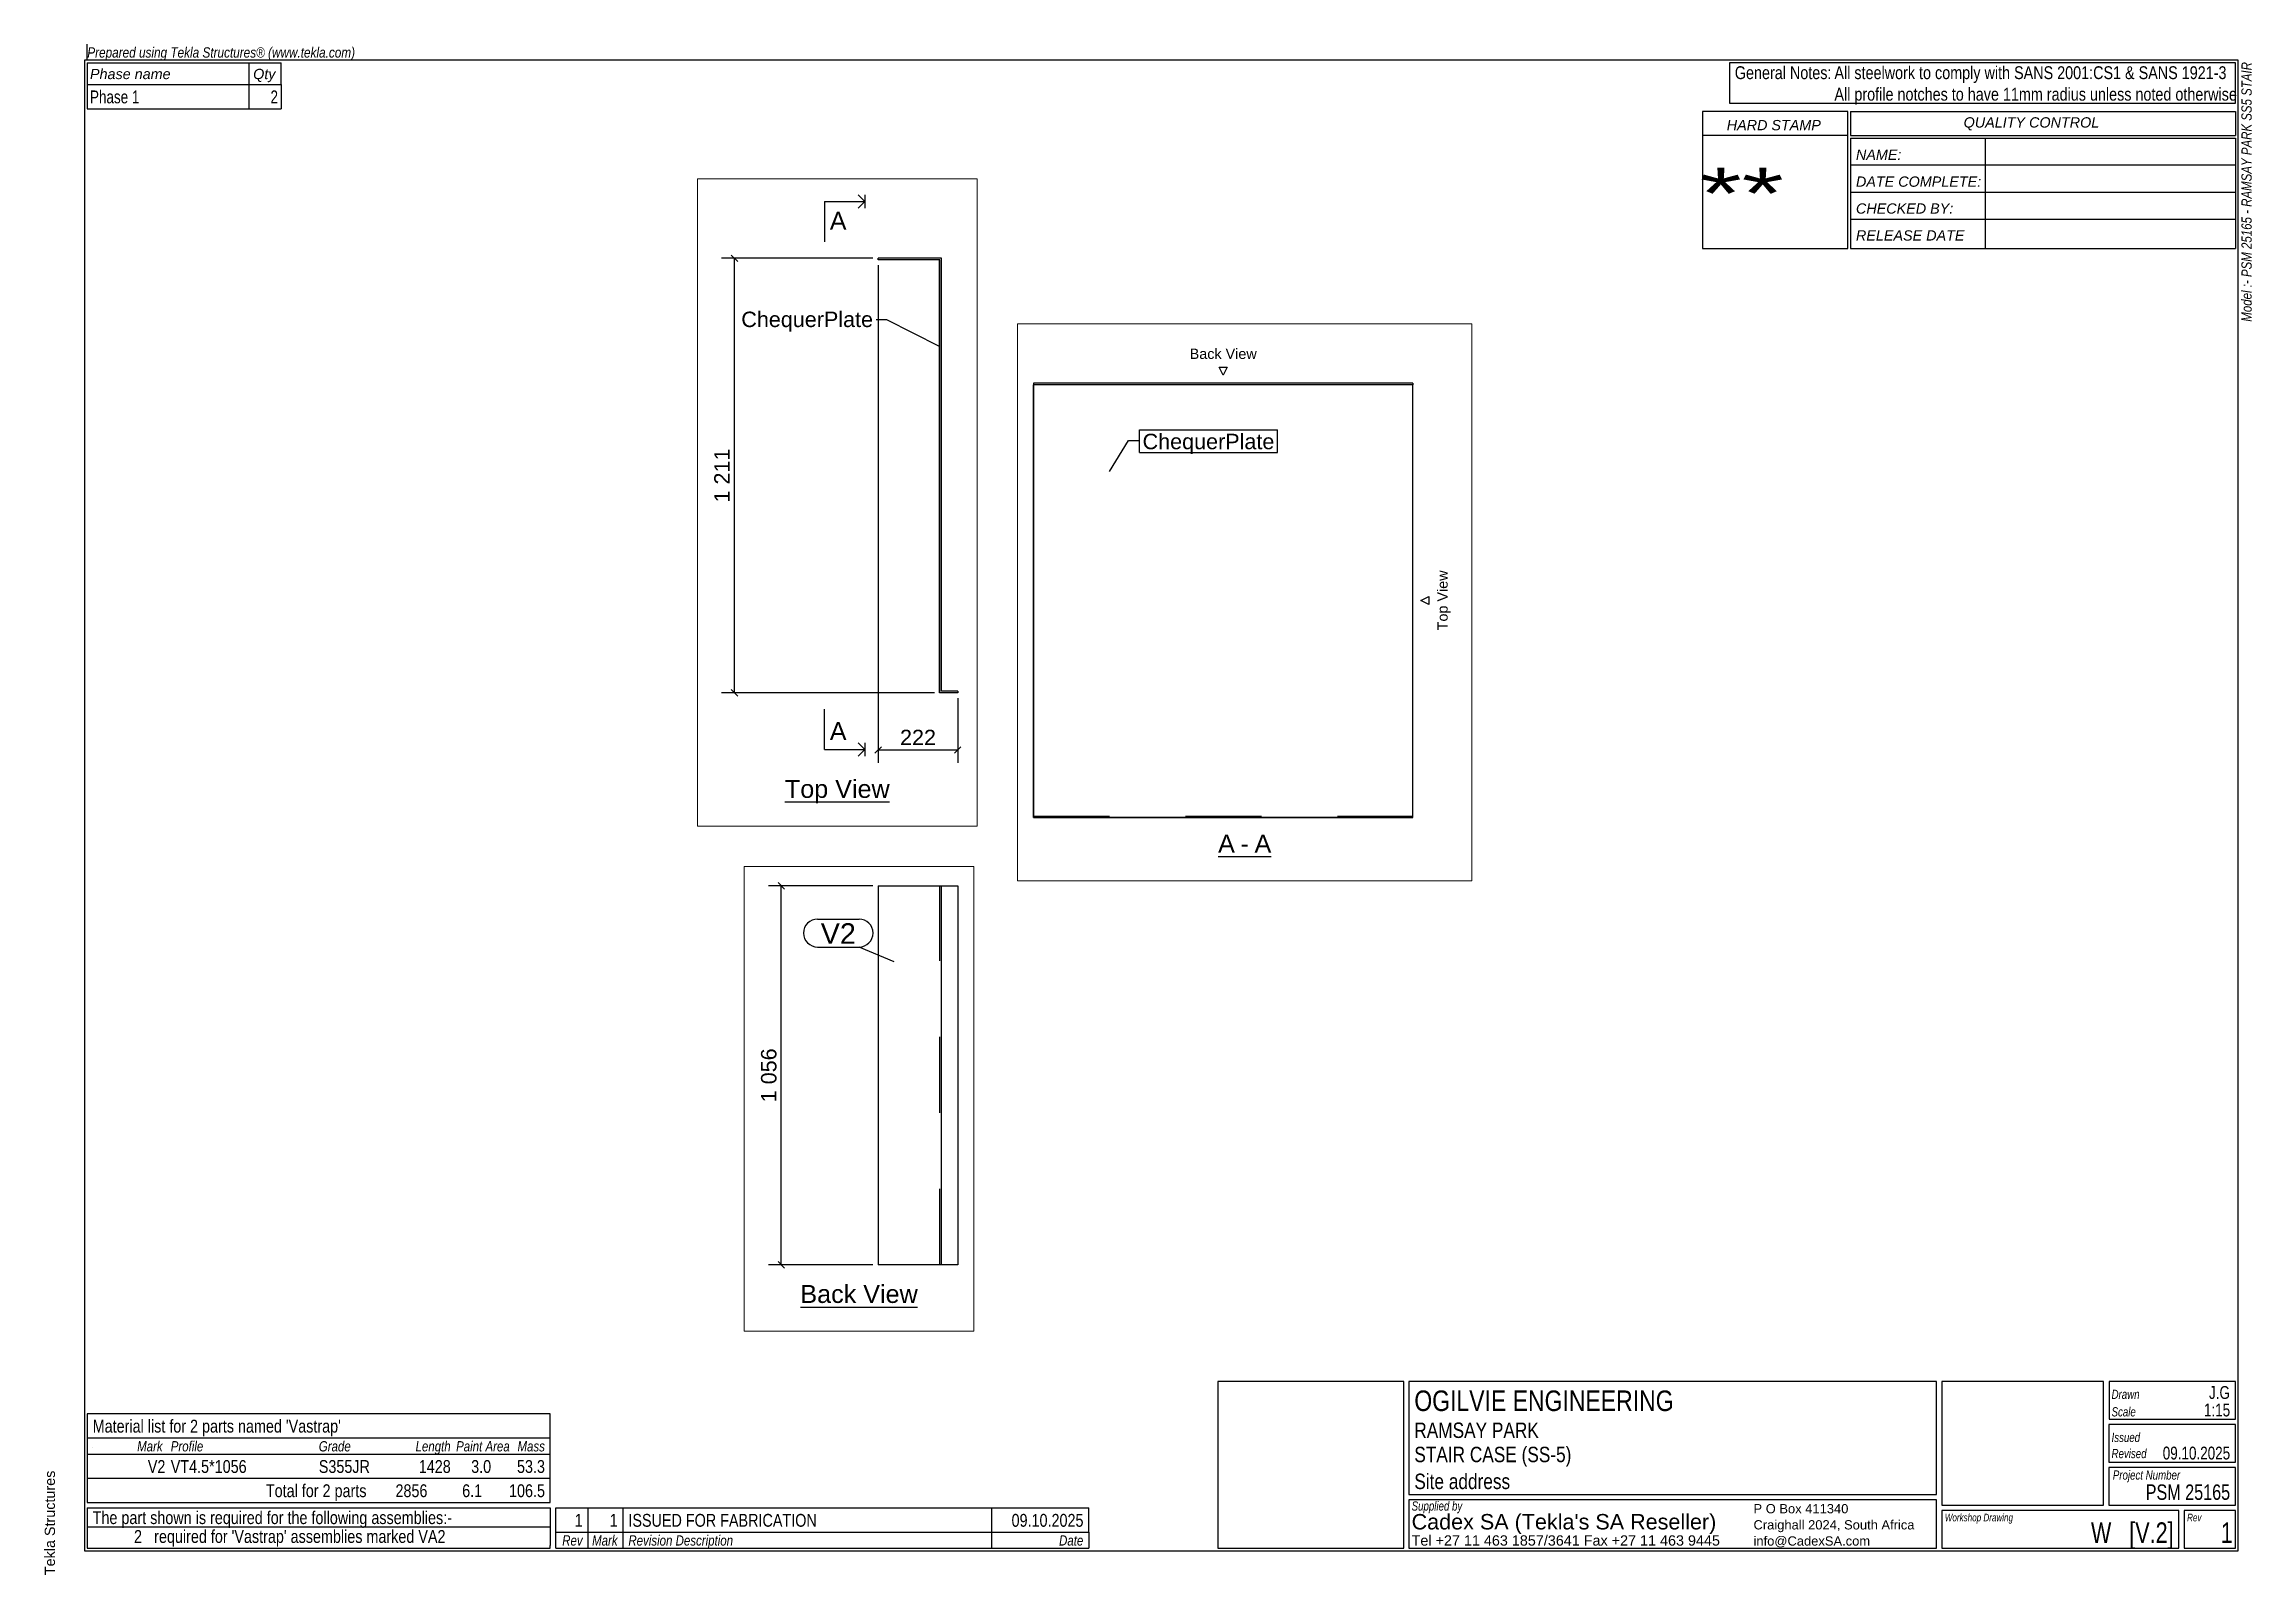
# Paper-space layout 'Layout1' of a CAD drawing. Header units: millimetres. Extents: x 2 to 413, y 6 to 290.
# The model-space entities are those that its viewports show. They can reach past a viewport. Long polylines and large blocks are cut down to what shows.
import ezdxf

# ---------------------------------------------------------------- set-up
doc = ezdxf.new("R2010")
doc.units = ezdxf.units.MM
doc.linetypes.add('DXK_LINE_DOT1', pattern=[1.8814, 0.9407, -0.9407])
doc.layers.add('Viewport layer', color=7, linetype='Continuous', plot=False)
doc.styles.add('Arial', font='ARIAL.TTF', dxfattribs={"height": 0.2})
doc.styles.add('Arial Italic', font='ARIALI.TTF', dxfattribs={"height": 0.2})
doc.styles.add('Arial Narrow Italic', font='ARIALNI.TTF', dxfattribs={"height": 0.2})

# ---------------------------------------------------------------- blocks, each defined once
blk = doc.blocks.new('Unknown-3644288-1553')
at = {"color": 174, "linetype": 'Continuous'}
for p, q in [((410, 287), (10, 287)), ((10, 287), (10, 10)), ((410, 10), (410, 287)), ((10, 10), (410, 10))]:
    blk.add_line(p, q, dxfattribs=at)
at = {"color": 174, "linetype": 'Continuous', "style": 'Arial'}
blk.add_text('Tekla Structures', height=1.9102, rotation=90, dxfattribs=at).set_placement((4.5, 5.5))
blk = doc.blocks.new('Unknown-3644288-1665')
at = {"color": 3, "linetype": 'Continuous'}
for p, q in [((409.5, 286.5), (315.5, 286.5)), ((315.5, 286.5), (315.5, 279)), ((409.5, 279), (409.5, 286.5)), ((315.5, 279), (409.5, 279))]:
    blk.add_line(p, q, dxfattribs=at)
at = {"color": 7, "style": 'Arial', "width": 0.8}
for s, p in [('General Notes:', (316.5, 283.5)), ('All profile notches to have 11mm radius unless noted otherwise', (335, 279.5))]:
    blk.add_text(s, height=2.3877, dxfattribs=at).set_placement(p)
at = {"color": 7, "linetype": 'Continuous', "style": 'Arial', "width": 0.8}
blk.add_text('All steelwork to comply with SANS 2001:CS1 & SANS 1921-3', height=2.3877, dxfattribs=at).set_placement((335, 283.5))
blk = doc.blocks.new('Unknown-3644288-1666')
at = {"color": 3, "linetype": 'Continuous'}
for p, q in [((255, 41.5), (220.5, 41.5)), ((220.5, 41.5), (220.5, 10.5)), ((255, 10.5), (255, 41.5)), ((353.97, 41.5), (255.97, 41.5)), ((255.97, 41.5), (255.97, 20.5)), ((353.97, 20.5), (353.97, 41.5)), ((384.97, 41.5), (354.97, 41.5)), ((354.97, 41.5), (354.97, 18.5)), ((384.97, 18.5), (384.97, 41.5)), ((409.47, 41.5), (386, 41.5)), ((386, 41.5), (386, 34.5)), ((409.47, 34.5), (409.47, 41.5)), ((409.5, 33.5), (385.97, 33.5)), ((385.97, 33.5), (385.97, 26.5)), ((386, 34.5), (409.47, 34.5)), ((409.5, 26.5), (409.5, 33.5)), ((385.97, 26.5), (409.5, 26.5)), ((409.5, 25.5), (385.97, 25.5)), ((385.97, 25.5), (385.97, 18.5)), ((409.5, 18.5), (409.5, 25.5)), ((255.97, 20.5), (353.97, 20.5)), ((353.97, 19.5), (255.97, 19.5)), ((255.97, 19.5), (255.97, 10.5)), ((353.97, 10.5), (353.97, 19.5)), ((354.97, 18.5), (384.97, 18.5)), ((385.97, 18.5), (409.5, 18.5)), ((220.5, 10.5), (255, 10.5)), ((255.97, 10.5), (353.97, 10.5))]:
    blk.add_line(p, q, dxfattribs=at)
at = {"color": 5, "linetype": 'Continuous'}
for p, q in [((398.97, 17.5), (354.97, 17.5)), ((354.97, 17.5), (354.97, 10.5)), ((398.97, 10.5), (398.97, 17.5)), ((409.5, 17.5), (399.97, 17.5)), ((399.97, 17.5), (399.97, 10.5)), ((409.5, 10.5), (409.5, 17.5)), ((354.97, 10.5), (398.97, 10.5)), ((399.97, 10.5), (409.5, 10.5))]:
    blk.add_line(p, q, dxfattribs=at)
at = {"color": 1, "linetype": 'Continuous', "style": 'Arial'}
for s, height, width, p in [('OGILVIE ENGINEERING', 3.8203, 0.8, (256.97, 36)), ('1:15', 2.388, 0.75, (403.63, 35)), ('J.G', 2.388, 0.75, (404.57, 38.25)), ('09.10.2025', 2.388, 0.75, (395.98, 27)), ('PSM 25165', 2.865, 0.75, (392.81, 19.5))]:
    blk.add_text(s, height=height, dxfattribs=dict(at, width=width)).set_placement(p)
at = {"color": 7, "linetype": 'Continuous'}
for s, height, style, width, p in [('Drawn', 1.718, 'Arial Italic', 0.75, (386.47, 38.25)), ('RAMSAY PARK', 2.8652, 'Arial', 0.8, (256.97, 31)), ('Scale', 1.718, 'Arial Italic', 0.75, (386.47, 35)), ('STAIR CASE (SS-5)', 2.8652, 'Arial', 0.8, (256.97, 26.5)), ('Revised', 1.718, 'Arial Italic', 0.75, (386.47, 27.25)), ('Issued', 1.718, 'Arial Italic', 0.75, (386.47, 30.25)), ('Project Number', 1.718, 'Arial Italic', 0.75, (386.71, 23.25)), ('Site address', 2.8652, 'Arial', 0.8, (256.97, 21.5)), ('Supplied by', 1.718, 'Arial Italic', 0.75, (256.47, 17.5)), ('Workshop Drawing', 1.4316, 'Arial Italic', 0.75, (355.5, 15.5)), ('Rev', 1.432, 'Arial Italic', 0.75, (400.5, 15.5))]:
    blk.add_text(s, height=height, dxfattribs=dict(at, style=style, width=width)).set_placement(p)
at = {"color": 5, "linetype": 'Continuous', "style": 'Arial'}
blk.add_text("Cadex SA (Tekla's SA Reseller)", height=2.8652, dxfattribs=at).set_placement((256.47, 14))
at = {"color": 7, "linetype": 'Continuous', "style": 'Arial'}
for s, p in [('P O Box 411340', (319.97, 17)), ('Craighall 2024, South Africa', (319.97, 14)), ('info@CadexSA.com', (319.97, 11))]:
    blk.add_text(s, height=1.7191, dxfattribs=at).set_placement(p)
at = {"color": 1, "linetype": 'Continuous', "style": 'Arial'}
blk.add_text('Tel +27 11 463 1857/3641 Fax +27 11 463 9445', height=1.9102, dxfattribs=at).set_placement((256.47, 11))
at = {"color": 5, "linetype": 'Continuous', "style": 'Arial', "width": 0.75}
for s, p in [('W   [V.2]', (382.65, 11.5)), ('1', (406.77, 11.5))]:
    blk.add_text(s, height=3.82, dxfattribs=at).set_placement(p)
blk = doc.blocks.new('Unknown-3644288-1667')
at = {"color": 3, "linetype": 'Continuous'}
for p, q in [((10.5, 18), (96.5, 18)), ((10.5, 18), (10.5, 14.5)), ((96.5, 18), (96.5, 14.5)), ((10.5, 14.5), (10.5, 11)), ((96.5, 14.5), (96.5, 11)), ((10.5, 11), (10.5, 10.5)), ((10.5, 10.5), (96.5, 10.5)), ((96.5, 10.5), (96.5, 11))]:
    blk.add_line(p, q, dxfattribs=at)
at = {"color": 7, "linetype": 'Continuous'}
blk.add_line((10.5, 14.5), (96.5, 14.5), dxfattribs=at)
blk.add_line((10.5, 14.5), (96.5, 14.5), dxfattribs=at)
at = {"color": 7, "linetype": 'Continuous', "style": 'Arial', "width": 0.8}
blk.add_text('The part shown is required for the following assemblies:-', height=2.3877, dxfattribs=at).set_placement((11.5, 15))
at = {"color": 1, "linetype": 'Continuous', "style": 'Arial', "width": 0.8}
for s, height, p in [('2', 2.39, (19.18, 11.5)), (" required for 'Vastrap' assemblies marked VA2", 2.3877, (22.18, 11.5))]:
    blk.add_text(s, height=height, dxfattribs=at).set_placement(p)
blk = doc.blocks.new('Unknown-3644288-1669')
at = {"color": 3, "linetype": 'Continuous'}
for p, q in [((10.5, 286.5), (10.5, 282.5)), ((10.5, 286.5), (46.5, 286.5)), ((46.5, 282.5), (46.5, 286.5)), ((10.5, 282.5), (10.5, 278)), ((46.5, 282.5), (46.5, 278)), ((10.5, 278), (46.5, 278))]:
    blk.add_line(p, q, dxfattribs=at)
at = {"color": 7, "linetype": 'Continuous'}
for p, q in [((40.5, 286.5), (40.5, 282.5)), ((10.5, 282.5), (46.5, 282.5)), ((40.5, 282.5), (40.5, 278))]:
    blk.add_line(p, q, dxfattribs=at)
at = {"color": 7, "style": 'Arial Italic'}
for s, p in [('Phase name', (11, 283.5)), ('Qty', (41.31, 283.5))]:
    blk.add_text(s, height=1.909, dxfattribs=at).set_placement(p)
at = {"color": 1, "linetype": 'Continuous', "style": 'Arial', "width": 0.75}
for s, height, p in [('Phase 1', 2.388, (11, 279)), ('2', 2.39, (44.53, 279))]:
    blk.add_text(s, height=height, dxfattribs=at).set_placement(p)
blk = doc.blocks.new('Unknown-3644288-1670')
at = {"color": 2, "linetype": 'Continuous'}
blk.add_line((10.5, 287), (10.5, 290), dxfattribs=at)
at = {"color": 7, "style": 'Arial Narrow Italic'}
blk.add_text('Prepared using Tekla Structures® (www.tekla.com)', height=1.9089, dxfattribs=at).set_placement((10.5, 287.5))
blk = doc.blocks.new('Unknown-3644288-1671')
at = {"color": 3, "linetype": 'Continuous'}
for p, q in [((337.5, 277.5), (310.5, 277.5)), ((310.5, 277.5), (310.5, 252)), ((337.5, 252), (337.5, 277.5)), ((338, 277.5), (338, 273)), ((338, 277.5), (409.5, 277.5)), ((409.5, 277.5), (409.5, 273)), ((337.5, 273), (310.5, 273)), ((338, 273), (409.5, 273)), ((338, 272.5), (338, 252)), ((338, 272.5), (409.5, 272.5)), ((363, 272.5), (363, 252)), ((409.5, 272.5), (409.5, 252)), ((409.5, 267.5), (338, 267.5)), ((338, 262.5), (409.5, 262.5)), ((338, 257.5), (409.5, 257.5)), ((310.5, 252), (337.5, 252)), ((338, 252), (409.5, 252))]:
    blk.add_line(p, q, dxfattribs=at)
at = {"color": 7, "linetype": 'Continuous', "style": 'Arial Italic'}
for s, height, p in [('HARD STAMP', 1.909, (315, 274)), ('NAME:', 1.909, (339, 268.5)), ('DATE COMPLETE:', 1.9089, (339, 263.5)), ('CHECKED BY:', 1.9089, (339, 258.5)), ('RELEASE DATE', 1.9089, (339, 253.5))]:
    blk.add_text(s, height=height, dxfattribs=at).set_placement(p)
at = {"color": 7, "style": 'Arial Italic'}
blk.add_text('QUALITY CONTROL', height=1.9089, dxfattribs=at).set_placement((359, 274.5))
at = {"color": 7, "linetype": 'Continuous', "style": 'Arial', "width": 1.5}
blk.add_text('**', height=9.551, dxfattribs=at).set_placement((310, 257.5))
blk = doc.blocks.new('Unknown-3644288-1672')
at = {"color": 7, "style": 'Arial Italic', "width": 0.8}
blk.add_text('Model :- PSM 25165 - RAMSAY PARK SS5 STAIR', height=1.90885417, rotation=90, dxfattribs=at).set_placement((412.5, 238.421875))
blk = doc.blocks.new('Unknown-3644288-1673')
at = {"color": 3, "linetype": 'Continuous'}
for p, q in [((96.5, 35.5), (10.5, 35.5)), ((10.5, 35.5), (10.5, 19)), ((96.5, 19), (96.5, 35.5)), ((10.5, 19), (96.5, 19))]:
    blk.add_line(p, q, dxfattribs=at)
at = {"color": 7, "linetype": 'Continuous'}
for p, q in [((10.5, 31), (96.5, 31)), ((10.5, 28), (96.5, 28)), ((10.5, 23.5), (96.5, 23.5))]:
    blk.add_line(p, q, dxfattribs=at)
at = {"color": 2, "linetype": 'Continuous'}
blk.add_line((11.5, 29.25), (11.5, 29.25), dxfattribs=at)
at = {"color": 7, "linetype": 'Continuous', "style": 'Arial', "width": 0.8}
for s, p in [("Material list for 2 parts named 'Vastrap'", (11.5, 32)), ('Total for 2 parts', (43.67, 20))]:
    blk.add_text(s, height=2.3877, dxfattribs=at).set_placement(p)
at = {"color": 7, "width": 0.8}
for s, height, style, p in [('Mark', 1.909, 'Arial Italic', (19.76, 28.5)), ('Profile', 1.909, 'Arial Italic', (26, 28.5)), ('Grade', 1.909, 'Arial Italic', (53.5, 28.5)), ('Length', 1.909, 'Arial Italic', (71.47, 28.5)), ('Paint Area', 1.909, 'Arial Italic', (79, 28.5)), ('Mass', 1.909, 'Arial Italic', (90.4, 28.5)), ('2856', 2.388, 'Arial', (67.74, 20)), ('6.1', 2.388, 'Arial', (80.13, 20)), ('106.5', 2.388, 'Arial', (88.83, 20))]:
    blk.add_text(s, height=height, dxfattribs=dict(at, style=style)).set_placement(p)
at = {"color": 1, "style": 'Arial', "width": 0.8}
for s, p in [('V2', (21.74, 24.5)), ('VT4.5*1056', (26, 24.5)), ('S355JR', (53.5, 24.5)), ('1428', (72.07, 24.5)), ('3.0', (81.8, 24.5)), ('53.3', (90.31, 24.5))]:
    blk.add_text(s, height=2.388, dxfattribs=at).set_placement(p)
blk = doc.blocks.new('Unknown-3644288-1674')
at = {"color": 3, "linetype": 'Continuous'}
for p, q in [((97.5, 18), (196.5, 18)), ((97.5, 13.5), (97.5, 18)), ((196.5, 13.5), (196.5, 18)), ((97.5, 10.5), (97.5, 13.5)), ((196.5, 13.5), (196.5, 10.5)), ((97.5, 10.5), (196.5, 10.5))]:
    blk.add_line(p, q, dxfattribs=at)
at = {"color": 7, "linetype": 'Continuous'}
for p, q in [((97.5, 18), (196.5, 18)), ((103.5, 13.5), (103.5, 18)), ((110, 13.5), (110, 18)), ((178.5, 13.5), (178.5, 18)), ((97.5, 13.5), (196.5, 13.5)), ((103.5, 10.5), (103.5, 13.5)), ((110, 10.5), (110, 13.5)), ((178.5, 10.5), (178.5, 13.5)), ((184, 10.5), (184, 10.5))]:
    blk.add_line(p, q, dxfattribs=at)
at = {"color": 1, "linetype": 'Continuous', "style": 'Arial', "width": 0.8}
for s, height, p in [('1', 2.39, (101.02, 14.5)), ('1', 2.39, (107.52, 14.5)), ('ISSUED FOR FABRICATION', 2.3877, (111, 14.5)), ('09.10.2025', 2.388, (182.17, 14.5))]:
    blk.add_text(s, height=height, dxfattribs=at).set_placement(p)
at = {"color": 7, "linetype": 'Continuous', "style": 'Arial Italic', "width": 0.8}
for s, height, p in [('Rev', 1.909, (98.71, 11)), ('Mark', 1.909, (104.26, 11)), ('Revision Description', 1.9089, (111, 11)), ('Date', 1.909, (190.99, 11))]:
    blk.add_text(s, height=height, dxfattribs=at).set_placement(p)
blk = doc.blocks.new('Unknown-3644288-11 - 1186')
at = {"color": 6, "linetype": 'Continuous'}
blk.add_line((13569.3, 67.5), (13860.9, 67.5), dxfattribs=at)
at = {"color": 0, "linetype": 'Continuous'}
blk.add_wipeout([(13860.9, 78.8), (13860.9, 131.2), (13569.3, 131.2), (13569.3, 78.8)], dxfattribs=at)
at = {"color": 6, "linetype": 'Continuous', "style": 'Arial'}
blk.add_text('Top View', height=50.14, dxfattribs=at).set_placement((13569.3, 78.8))
blk = doc.blocks.new('Unknown-3644288-12 - 1224')
at = {"color": 6, "linetype": 'Continuous'}
blk.add_line((7062.7, 67.5), (7389.3, 67.5), dxfattribs=at)
at = {"color": 0, "linetype": 'Continuous'}
blk.add_wipeout([(7389.3, 78.8), (7389.3, 131.3), (7062.7, 131.3), (7062.7, 78.8)], dxfattribs=at)
at = {"color": 6, "linetype": 'Continuous', "style": 'Arial'}
blk.add_text('Back View', height=50.14, dxfattribs=at).set_placement((7062.7, 78.8))
blk = doc.blocks.new('Unknown-3644288-13 - 1249')
at = {"color": 6, "linetype": 'Continuous'}
for p, q in [((561.7, 1432.2), (584.2, 1432.2)), ((573, 1409.8), (561.7, 1432.2)), ((584.2, 1432.2), (573, 1409.8)), ((573, 1409.8), (573, 1409.8)), ((1123.5, 781.7), (1146, 793)), ((1146, 770.5), (1123.5, 781.7)), ((1123.5, 781.7), (1123.5, 781.7)), ((1146, 793), (1146, 770.5)), ((558.9, 67.5), (707.1, 67.5))]:
    blk.add_line(p, q, dxfattribs=at)
at = {"color": 6, "linetype": 'Continuous', "style": 'Arial'}
blk.add_text('Back View', height=28.65, dxfattribs=at).set_placement((479.7, 1454.8))
blk.add_text('Top View', height=28.65, rotation=90, dxfattribs=at).set_placement((1198.5, 698.4))
at = {"color": 0, "linetype": 'Continuous'}
blk.add_wipeout([(605.6, 78.8), (605.6, 131.3), (558.9, 131.3), (558.9, 78.8)], dxfattribs=at)
blk.add_wipeout([(644.7, 78.8), (644.7, 131.3), (621.3, 131.3), (621.3, 78.8)], dxfattribs=at)
at = {"color": 6, "linetype": 'Continuous', "style": 'Arial'}
blk.add_text('A', height=50.1, dxfattribs=at).set_placement((558.9, 78.8))
at = {"color": 0, "linetype": 'Continuous'}
blk.add_wipeout([(707.1, 78.8), (707.1, 131.3), (660.4, 131.3), (660.4, 78.8)], dxfattribs=at)
at = {"color": 6, "linetype": 'Continuous', "style": 'Arial'}
for s, p in [('A', (660.4, 78.8)), ('-', (621.3, 78.8))]:
    blk.add_text(s, height=50.1, dxfattribs=at).set_placement(p)
blk = doc.blocks.new('Part-3644288-1221 - 1186')
at = {"color": 30, "linetype": 'Continuous'}
for p, q in [((14005.3, 1582.8), (13829.3, 1582.8)), ((13829.3, 1578.3), (13829.3, 1582.8)), ((14000.8, 1578.3), (13829.3, 1578.3)), ((14000.8, 371.7), (14000.8, 1578.3)), ((14005.3, 376.2), (14005.3, 1582.8)), ((14050.8, 371.7), (14000.8, 371.7)), ((14050.8, 376.2), (14005.3, 376.2)), ((14050.8, 376.2), (14050.8, 371.7))]:
    blk.add_line(p, q, dxfattribs=at)
blk = doc.blocks.new('Surfacing-3644288-1222 - 1186')
at = {"color": 7, "linetype": 'Continuous'}
for p, q in [((14000.8, 1578.3), (13999.8, 1578.3)), ((13999.8, 371.7), (13999.8, 1578.3)), ((14000.8, 371.7), (14000.8, 1578.3)), ((14000.8, 371.7), (13999.8, 371.7))]:
    blk.add_line(p, q, dxfattribs=at)
blk = doc.blocks.new('Part-3644288-1225 - 1224')
at = {"color": 30, "linetype": 'Continuous'}
for p, q in [((7279.5, 1241.3), (7501, 1241.3)), ((7279.5, 1241.3), (7279.5, 185.3)), ((7455.5, 185.3), (7455.5, 1241.3)), ((7501, 1241.3), (7501, 185.3)), ((7501, 185.3), (7279.5, 185.3))]:
    blk.add_line(p, q, dxfattribs=at)
at = {"color": 7, "linetype": 'DXK_LINE_DOT1'}
blk.add_line((7451, 185.3), (7451, 1241.3), dxfattribs=at)
blk = doc.blocks.new('Part-3644288-1251 - 1249')
at = {"color": 30, "linetype": 'Continuous'}
for p, q in [((45, 1387.25), (45, 1382.75)), ((1101, 1387.25), (45, 1387.25)), ((45, 1382.75), (45, 176.25)), ((1101, 1382.75), (45, 1382.75)), ((1101, 1387.25), (1101, 1382.75)), ((1101, 176.25), (1101, 1382.75)), ((45, 176.25), (1101, 176.25))]:
    blk.add_line(p, q, dxfattribs=at)
at = {"color": 7, "linetype": 'DXK_LINE_DOT1'}
blk.add_line((45, 180.75), (1101, 180.75), dxfattribs=at)
blk = doc.blocks.new('Surfacing-3644288-1252 - 1249')
at = {"color": 7, "linetype": 'Continuous'}
for p, q in [((45, 176.25), (45, 1382.75)), ((1101, 176.25), (1101, 1382.75)), ((1101, 176.25), (45, 176.25))]:
    blk.add_line(p, q, dxfattribs=at)
blk = doc.blocks.new('StraightDimension-3644288-1352 - 1186')
at = {"color": 7, "linetype": 'Continuous'}
for p, q in [((13814.3, 1582.8), (13392.9, 1582.8)), ((13437.9, 1573.7), (13419.9, 1591.8)), ((13428.9, 371.7), (13428.9, 1582.8)), ((13985.8, 371.7), (13392.9, 371.7)), ((13419.9, 380.8), (13437.9, 362.7))]:
    blk.add_line(p, q, dxfattribs=at)
at = {"color": 0}
blk.add_wipeout([(13424.4, 1061.3), (13361.4, 1061.3), (13361.4, 893.2), (13424.4, 893.2)], dxfattribs=at)
at = {"color": 96, "style": 'Arial'}
blk.add_text('1 211', height=42.98, rotation=90.00021, dxfattribs=at).set_placement((13415.4, 902.2))
blk = doc.blocks.new('StraightDimension-3644288-1258 - 1186')
at = {"color": 7, "linetype": 'Continuous'}
for p, q in [((13829.3, 1563.3), (13829.3, 176.2)), ((14050.8, 356.7), (14050.8, 176.2)), ((13838.3, 221.3), (13820.3, 203.2)), ((13829.3, 212.3), (14050.8, 212.3)), ((14041.8, 203.2), (14059.8, 221.3))]:
    blk.add_line(p, q, dxfattribs=at)
at = {"color": 0}
blk.add_wipeout([(13999.1, 216.7), (13999.1, 279.8), (13881, 279.8), (13881, 216.7)], dxfattribs=at)
at = {"color": 96, "style": 'Arial'}
blk.add_text('222', height=42.98, dxfattribs=at).set_placement((13890, 225.8))
blk = doc.blocks.new('StraightDimension-3644288-1357 - 1224')
at = {"color": 7, "linetype": 'Continuous'}
for p, q in [((7264.5, 1241.3), (6973.5, 1241.3)), ((7018.5, 1232.2), (7000.5, 1250.3)), ((7009.5, 185.3), (7009.5, 1241.3)), ((7264.5, 185.3), (6973.5, 185.3)), ((7000.5, 194.3), (7018.5, 176.2))]:
    blk.add_line(p, q, dxfattribs=at)
at = {"color": 0}
blk.add_wipeout([(7005, 797.3), (6942, 797.3), (6942, 629.2), (7005, 629.2)], dxfattribs=at)
at = {"color": 96, "style": 'Arial'}
blk.add_text('1 056', height=42.98, rotation=90.00021, dxfattribs=at).set_placement((6996, 638.2))
blk = doc.blocks.new('Mark-3644288-1588 - 1186')
at = {"color": 96, "linetype": 'Continuous'}
blk.add_line((14000.3, 1336.7), (13853.6, 1411.3), dxfattribs=at)
at = {"color": 0}
blk.add_wipeout([(13814.6, 1391.1), (13814.6, 1436.1), (13447.8, 1436.1), (13447.8, 1391.1)], dxfattribs=at)
blk.add_wipeout([(13814.6, 1391.1), (13814.6, 1436.1), (13447.8, 1436.1), (13447.8, 1391.1)], dxfattribs=at)
at = {"color": 96, "linetype": 'Continuous'}
blk.add_line((13853.6, 1411.3), (13823.6, 1411.3), dxfattribs=at)
at = {"color": 96, "style": 'Arial'}
blk.add_text('ChequerPlate', height=42.979, dxfattribs=at).set_placement((13447.8, 1391.1))
blk = doc.blocks.new('SectionMark-3644288-1256 - 1186')
at = {"color": 6, "linetype": 'Continuous'}
for p, q in [((13791.8, 1740.9), (13773.1, 1759.7)), ((13791.8, 1740.9), (13773.1, 1722.2)), ((13791.8, 1759.7), (13791.8, 1722.2)), ((13791.8, 213.6), (13773.1, 232.3)), ((13791.8, 213.6), (13773.1, 194.8)), ((13791.8, 232.3), (13791.8, 194.8))]:
    blk.add_line(p, q, dxfattribs=at)
at = {"color": 0, "linetype": 'Continuous'}
for points in [[(13741, 1662.2), (13741, 1714.7), (13694.3, 1714.7), (13694.3, 1662.2)], [(13741, 239.8), (13741, 292.3), (13694.3, 292.3), (13694.3, 239.8)]]:
    blk.add_wipeout(points, dxfattribs=at)
at = {"color": 30, "linetype": 'Continuous'}
for p, q in [((13679.3, 1740.9), (13679.3, 1628.4)), ((13679.3, 1740.9), (13791.8, 1740.9)), ((13679.3, 213.6), (13679.3, 326.1)), ((13679.3, 213.6), (13791.8, 213.6))]:
    blk.add_line(p, q, dxfattribs=at)
at = {"color": 6, "linetype": 'Continuous'}
for p, q in [((13754.3, 1740.9), (13791.8, 1740.9)), ((13754.3, 213.6), (13791.8, 213.6))]:
    blk.add_line(p, q, dxfattribs=at)
at = {"color": 6, "linetype": 'Continuous', "style": 'Arial'}
for p in [(13694.3, 1662.2), (13694.3, 239.8)]:
    blk.add_text('A', height=50.1, dxfattribs=at).set_placement(p)
blk = doc.blocks.new('Mark-3644288-1361 - 1224')
at = {"color": 0}
blk.add_wipeout([(7217.2, 1079.8), (7217.2, 1139.8), (7119.4, 1139.8), (7119.4, 1079.8)], dxfattribs=at)
blk.add_wipeout([(7217.2, 1079.8), (7217.2, 1139.8), (7119.4, 1139.8), (7119.4, 1079.8)], dxfattribs=at)
at = {"color": 7, "linetype": 'Continuous'}
for p, q in [((7110.4, 1148.8), (7226.2, 1148.8)), ((7110.4, 1070.8), (7226.2, 1070.8)), ((7324.1, 1029.8), (7226.2, 1070.8))]:
    blk.add_line(p, q, dxfattribs=at)
for centre, start, end in [((7110.4, 1109.8), 90, 270), ((7226.2, 1109.8), 270, 90)]:
    blk.add_arc(centre, 39, start, end, dxfattribs=at)
at = {"color": 96, "style": 'Arial'}
blk.add_text('V2', height=57.3, dxfattribs=at).set_placement((7119.4, 1079.8))
blk = doc.blocks.new('Mark-3644288-1362 - 1249')
at = {"color": 96, "linetype": 'Continuous'}
blk.add_line((256.5, 1141.2), (309.5, 1227.2), dxfattribs=at)
at = {"color": 0}
blk.add_wipeout([(715.3, 1203.2), (715.3, 1248.2), (348.5, 1248.2), (348.5, 1203.2)], dxfattribs=at)
blk.add_wipeout([(715.3, 1203.2), (715.3, 1248.2), (348.5, 1248.2), (348.5, 1203.2)], dxfattribs=at)
at = {"color": 96, "linetype": 'Continuous'}
for p, q in [((339.5, 1257.2), (724.3, 1257.2)), ((339.5, 1194.2), (339.5, 1257.2)), ((724.3, 1194.2), (724.3, 1257.2)), ((309.5, 1227.2), (339.5, 1227.2)), ((339.5, 1194.2), (724.3, 1194.2))]:
    blk.add_line(p, q, dxfattribs=at)
at = {"color": 96, "style": 'Arial'}
blk.add_text('ChequerPlate', height=42.979, dxfattribs=at).set_placement((348.5, 1203.2))

msp = doc.modelspace()

# ---------------------------------------------------------------- block references
for name in ['Part-3644288-1221 - 1186', 'Surfacing-3644288-1222 - 1186', 'Unknown-3644288-13 - 1249', 'Part-3644288-1225 - 1224', 'Unknown-3644288-12 - 1224', 'Unknown-3644288-11 - 1186']:
    msp.add_blockref(name, (0, 0))

# ---------------------------------------------------------------- next in the draw order: block references
for name in ['StraightDimension-3644288-1352 - 1186', 'Part-3644288-1251 - 1249', 'Surfacing-3644288-1252 - 1249', 'StraightDimension-3644288-1357 - 1224']:
    msp.add_blockref(name, (0, 0))

# ---------------------------------------------------------------- next in the draw order: block references
for name in ['StraightDimension-3644288-1258 - 1186', 'Mark-3644288-1362 - 1249', 'Mark-3644288-1361 - 1224']:
    msp.add_blockref(name, (0, 0))

# ---------------------------------------------------------------- next in the draw order: block references
msp.add_blockref('Mark-3644288-1588 - 1186', (0, 0))

# ---------------------------------------------------------------- next in the draw order: block references
msp.add_blockref('SectionMark-3644288-1256 - 1186', (0, 0))

psp = doc.layouts.get("Layout1")

# ---------------------------------------------------------------- block references
for name in ['Unknown-3644288-1670', 'Unknown-3644288-1553', 'Unknown-3644288-1669', 'Unknown-3644288-1665', 'Unknown-3644288-1672', 'Unknown-3644288-1671', 'Unknown-3644288-1666', 'Unknown-3644288-1673', 'Unknown-3644288-1667', 'Unknown-3644288-1674']:
    psp.add_blockref(name, (0, 0))

# ---------------------------------------------------------------- viewports
at = {"layer": 'Viewport layer'}
for center, size, view_height, status, view_target_point in [((149.79, 204.84), (51.96, 120.311), 1804.66, 4, (13715.11, 902.33)), ((153.83, 94.01), (42.67, 86.35), 1295.25, 3, (7226, 647.63))]:
    psp.add_viewport(center=center, size=size, view_center_point=(0, 0), view_height=view_height, status=status, dxfattribs=dict(at, view_target_point=view_target_point))
at = {"layer": 'Viewport layer', "view_target_point": (633, 776.13)}
psp.add_viewport(center=(225.47, 186.26), size=(84.4, 103.483), view_center_point=(0, 0), view_height=1552.25, dxfattribs=at)

doc.saveas('drawing.dxf')
